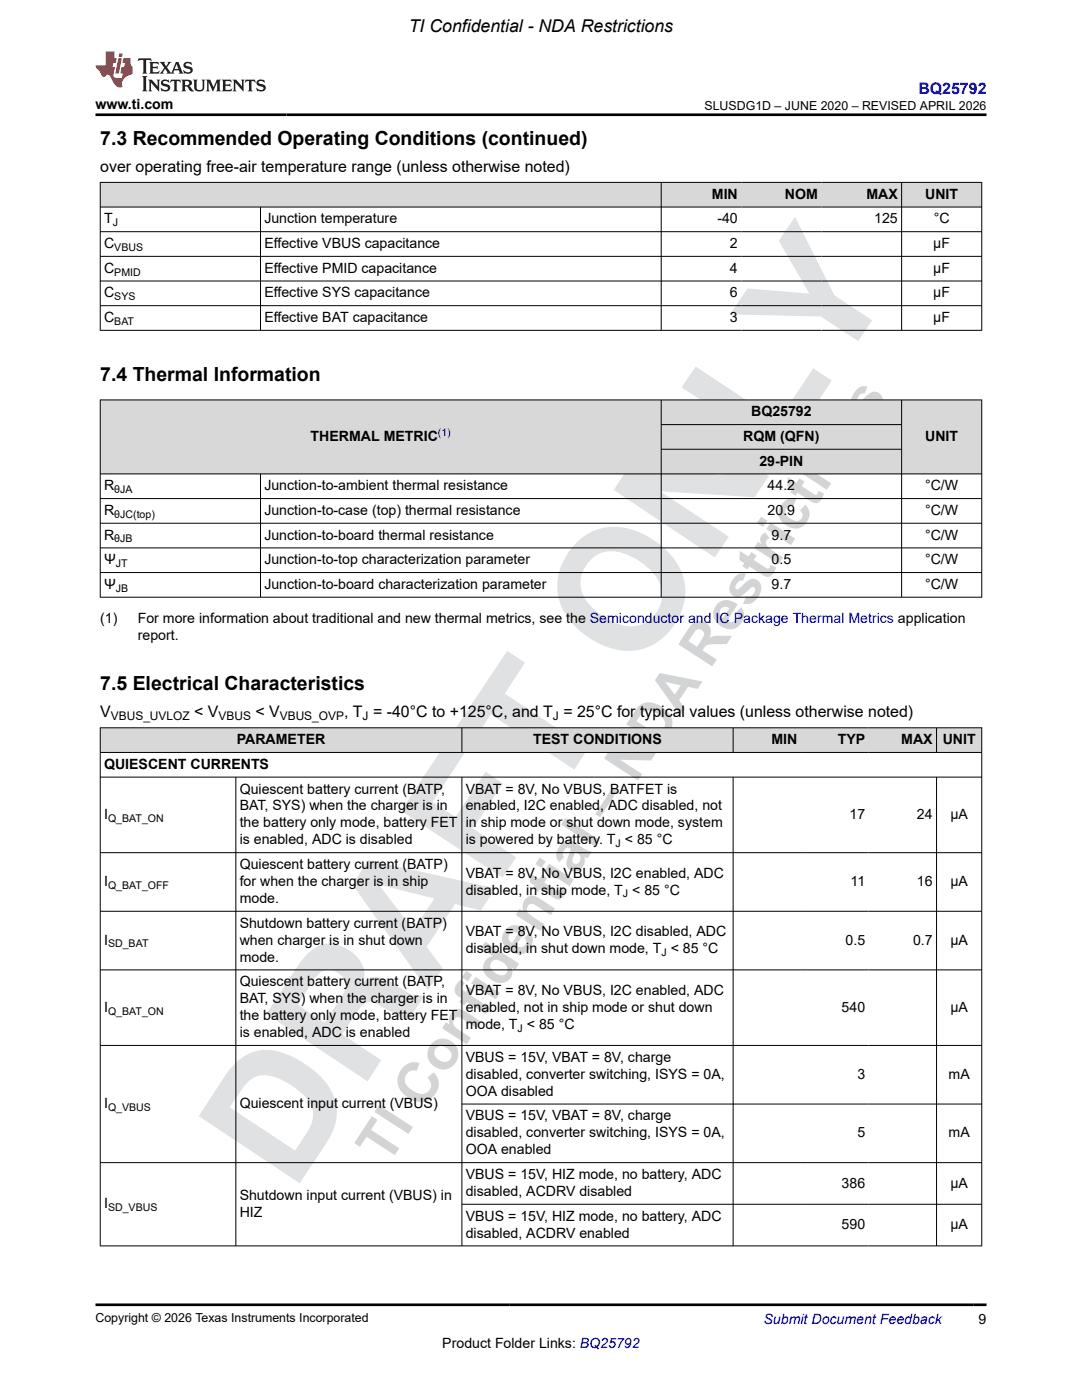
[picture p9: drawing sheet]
<svg xmlns="http://www.w3.org/2000/svg" width="216mm" height="279mm" viewBox="0 0 216 279" stroke-linecap="round" stroke-linejoin="round" font-family="sans-serif">
<defs><g id="words">
<text font-size="11.3" fill="#d2d4d5" x="77.3" y="232.7" transform="rotate(-57 77.3 232.7)">TI Confidential – NDA Restrictions</text>
<g font-size="3.9">
<text x="20" y="28.8">7.3 Recommended Operating Conditions (continued)</text>
<text x="20" y="76.1">7.4 Thermal Information</text>
<text x="20" y="137.7">7.5 Electrical Characteristics</text>
</g>
<text font-size="3.5" x="81.6" y="6.3">TI Confidential - NDA Restrictions</text>
<text font-size="3.2" fill="#00f" x="183.3" y="18.7">BQ25792</text>
<g font-size="3.2">
<text x="20" y="34.3">over operating free-air temperature range (unless otherwise noted)</text>
<text x="20" y="143.1">V</text>
<text x="38.7" y="143.1">&lt; V</text>
<text x="51" y="143.1">&lt; V</text>
<text x="68.7" y="143.1">, T = -40°C to +125°C, and T = 25°C for typical values (unless otherwise noted)</text>
</g>
<g font-size="2.8">
<text x="19" y="21.8">www.ti.com</text>
<text x="142" y="39.7">MIN</text>
<text x="156.6" y="39.7">NOM</text>
<text x="172.9" y="39.7">MAX</text>
<text x="184.6" y="39.7">UNIT</text>
<text x="20.8" y="44.6">T</text>
<text x="52.7" y="44.6">Junction temperature</text>
<text x="143.1" y="44.6">-40</text>
<text x="174.4" y="44.6">125</text>
<text x="186.3" y="44.6">°C</text>
<text x="20.8" y="49.5">C</text>
<text x="52.7" y="49.5">Effective VBUS capacitance</text>
<text x="145.7" y="49.5">2</text>
<text x="186.2" y="49.5">µF</text>
<text x="20.8" y="54.4">C</text>
<text x="20.8" y="59.4">C</text>
<text x="52.7" y="54.4">Effective PMID capacitance</text>
<text x="52.7" y="59.4">Effective SYS capacitance</text>
<text x="145.7" y="54.4">4</text>
<text x="145.7" y="59.4">6</text>
<text x="186.2" y="54.4">µF</text>
<text x="186.2" y="59.4">µF</text>
<text x="20.8" y="64.3">C</text>
<text x="52.7" y="64.3">Effective BAT capacitance</text>
<text x="145.7" y="64.3">3</text>
<text x="186.2" y="64.3">µF</text>
<text x="149.9" y="83.1">BQ25792</text>
<text x="62" y="88">THERMAL METRIC</text>
<text x="148.3" y="88">RQM (QFN)</text>
<text x="184.6" y="88">UNIT</text>
<text x="151.5" y="92.9">29-PIN</text>
<text x="20.8" y="97.9">R</text>
<text x="52.7" y="97.9">Junction-to-ambient thermal resistance</text>
<text x="153.2" y="97.9">44.2</text>
<text x="184.6" y="97.9">°C/W</text>
<text x="20.8" y="102.8">R</text>
<text x="20.8" y="107.7">R</text>
<text x="52.7" y="102.8">Junction-to-case (top) thermal resistance</text>
<text x="52.7" y="107.7">Junction-to-board thermal resistance</text>
<text x="153.2" y="102.8">20.9</text>
<text x="154" y="107.7">9.7</text>
<text x="184.6" y="102.8">°C/W</text>
<text x="184.6" y="107.7">°C/W</text>
<text x="20.8" y="112.6">Ψ</text>
<text x="52.7" y="112.6">Junction-to-top characterization parameter</text>
<text x="154" y="112.6">0.5</text>
<text x="184.6" y="112.6">°C/W</text>
<text x="20.8" y="117.5">Ψ</text>
<text x="52.7" y="117.5">Junction-to-board characterization parameter</text>
<text x="154" y="117.5">9.7</text>
<text x="184.6" y="117.5">°C/W</text>
<text x="20" y="124.3">(1)</text>
<text x="27.5" y="124.3">For more information about traditional and new thermal metrics, see the Semiconductor and IC Package Thermal Metrics application</text>
<text x="27.5" y="127.7">report.</text>
<text x="47.2" y="148.5">PARAMETER</text>
<text x="106.4" y="148.5">TEST CONDITIONS</text>
<text x="153.9" y="148.5">MIN</text>
<text x="167.2" y="148.5">TYP</text>
<text x="179.8" y="148.5">MAX</text>
<text x="188.1" y="148.5">UNIT</text>
<text x="20.8" y="153.4">QUIESCENT CURRENTS</text>
<text x="47.8" y="158.4">Quiescent battery current (BATP,</text>
<text x="47.8" y="161.8">BAT, SYS) when the charger is in</text>
<text x="92.9" y="158.4">VBAT = 8V, No VBUS, BATFET is</text>
<text x="92.9" y="161.8">enabled, I2C enabled, ADC disabled, not</text>
<text x="20.8" y="163.4">I</text>
<text x="47.8" y="165.1">the battery only mode, battery FET</text>
<text x="92.9" y="165.1">in ship mode or shut down mode, system</text>
<text x="169.5" y="163.4">17</text>
<text x="183" y="163.4">24</text>
<text x="189.6" y="163.4">µA</text>
<text x="47.8" y="168.5">is enabled, ADC is disabled</text>
<text x="47.8" y="173.4">Quiescent battery current (BATP)</text>
<text x="92.9" y="168.5">is powered by battery. T &lt; 85 °C</text>
<text x="20.8" y="176.8">I</text>
<text x="47.8" y="176.8">for when the charger is in ship</text>
<text x="92.9" y="175.1">VBAT = 8V, No VBUS, I2C enabled, ADC</text>
<text x="92.9" y="178.5">disabled, in ship mode, T &lt; 85 °C</text>
<text x="169.7" y="176.8">11</text>
<text x="183" y="176.8">16</text>
<text x="189.6" y="176.8">µA</text>
<text x="47.8" y="180.2">mode.</text>
<text x="47.8" y="185.1">Shutdown battery current (BATP)</text>
<text x="20.8" y="188.5">I</text>
<text x="47.8" y="188.5">when charger is in shut down</text>
<text x="47.8" y="191.9">mode.</text>
<text x="92.9" y="186.8">VBAT = 8V, No VBUS, I2C disabled, ADC</text>
<text x="92.9" y="190.2">disabled, in shut down mode, T &lt; 85 °C</text>
<text x="168.7" y="188.5">0.5</text>
<text x="182.2" y="188.5">0.7</text>
<text x="189.6" y="188.5">µA</text>
<text x="47.8" y="196.8">Quiescent battery current (BATP,</text>
<text x="20.8" y="201.9">I</text>
<text x="47.8" y="200.2">BAT, SYS) when the charger is in</text>
<text x="47.8" y="203.6">the battery only mode, battery FET</text>
<text x="92.9" y="198.5">VBAT = 8V, No VBUS, I2C enabled, ADC</text>
<text x="92.9" y="201.9">enabled, not in ship mode or shut down</text>
<text x="167.9" y="201.9">540</text>
<text x="189.6" y="201.9">µA</text>
<text x="47.8" y="207">is enabled, ADC is enabled</text>
<text x="92.9" y="205.3">mode, T &lt; 85 °C</text>
<text x="92.9" y="211.9">VBUS = 15V, VBAT = 8V, charge</text>
<text x="92.9" y="215.3">disabled, converter switching, ISYS = 0A,</text>
<text x="171.1" y="215.3">3</text>
<text x="189.3" y="215.3">mA</text>
<text x="20.8" y="221.1">I</text>
<text x="47.8" y="221.1">Quiescent input current (VBUS)</text>
<text x="92.9" y="218.7">OOA disabled</text>
<text x="92.9" y="223.6">VBUS = 15V, VBAT = 8V, charge</text>
<text x="92.9" y="227">disabled, converter switching, ISYS = 0A,</text>
<text x="171.1" y="227">5</text>
<text x="189.3" y="227">mA</text>
<text x="92.9" y="230.4">OOA enabled</text>
<text x="47.8" y="239.5">Shutdown input current (VBUS) in</text>
<text x="92.9" y="235.3">VBUS = 15V, HIZ mode, no battery, ADC</text>
<text x="92.9" y="238.7">disabled, ACDRV disabled</text>
<text x="167.9" y="237">386</text>
<text x="189.6" y="237">µA</text>
<text x="20.8" y="241.2">I</text>
<text x="47.8" y="242.8">HIZ</text>
<text x="92.9" y="243.6">VBUS = 15V, HIZ mode, no battery, ADC</text>
<text x="167.9" y="245.3">590</text>
<text x="189.6" y="245.3">µA</text>
<text x="92.9" y="247">disabled, ACDRV enabled</text>
<text x="88.3" y="269">Product Folder Links: BQ25792</text>
<text x="195.3" y="264.2">9</text>
</g>
<text font-size="2.8" fill="#00f" x="152.4" y="264.2">Submit Document Feedback</text>
<g font-size="2.5">
<text x="140.6" y="21.9">SLUSDG1D – JUNE 2020 – REVISED APRIL 2026</text>
<text x="19" y="263.9">Copyright © 2026 Texas Instruments Incorporated</text>
</g>
<g font-size="2.4">
<text x="22.1" y="143.8">VBUS_UVLOZ</text>
<text x="43.6" y="143.8">VBUS</text>
<text x="55.8" y="143.8">VBUS_OVP</text>
<text x="72.4" y="143.8">J</text>
<text x="110.3" y="143.8">J</text>
</g>
<g font-size="2.1">
<text x="22.5" y="45.2">J</text>
<text x="22.8" y="50.1">VBUS</text>
<text x="22.8" y="55">PMID</text>
<text x="22.8" y="59.9">SYS</text>
<text x="22.8" y="64.8">BAT</text>
<text x="22.8" y="98.4">θJA</text>
<text x="22.8" y="103.3">θJC(top)</text>
<text x="22.8" y="108.3">θJB</text>
<text x="23.1" y="113.2">JT</text>
<text x="23.1" y="118.1">JB</text>
<text x="21.6" y="164">Q_BAT_ON</text>
<text x="122.8" y="169.1">J</text>
<text x="21.6" y="177.4">Q_BAT_OFF</text>
<text x="124.3" y="179.1">J</text>
<text x="21.6" y="189.1">SD_BAT</text>
<text x="132" y="190.8">J</text>
<text x="21.6" y="202.5">Q_BAT_ON</text>
<text x="103.3" y="205.9">J</text>
<text x="21.6" y="221.7">Q_VBUS</text>
<text x="21.6" y="241.7">SD_VBUS</text>
</g>
<text font-size="2.1" fill="#00f" x="87.4" y="87.1">(1)</text>
</g></defs>
<g fill="#e0e1e3">
<path d="M46.6 212.5l-1.8 2.3-5.1 8 20.1 13.3 4.5-6.7a11.8 11.8 0 0 0 2.8-9 12.8 12.8 0 0 0-6.1-8 13.7 13.7 0 0 0-9.1-2.8 8.9 8.9 0 0 0-5.3 2.9zM49.7 215.7a5.3 5.3 0 0 1 6.2-.3 14.6 14.6 0 0 1 5.8 4.6 5 5 0 0 1 0 5.3l-2.8 4.3-13.1-8.6 2.6-3.7z" fill-rule="evenodd"/>
<path d="M61.3 190.4l-1.7 2-6.5 10 20.3 13.4 2.7-4.2-7.8-5.2 2.9-4.5a3.2 3.2 0 0 1 3-1.9 29.1 29.1 0 0 1 5.5 2.9l1.8 .6 3-4.5-.6-.5a1.97 1.97 0 0 1-2.3-.3l-.5-.3a15.7 15.7 0 0 0-5.7-2.9 3.9 3.9 0 0 0-2.9 .9 5.3 5.3 0 0 0-2.7-6.2 6.1 6.1 0 0 0-8.5 .7zM63.3 194.7a3.3 3.3 0 0 1 3.3-1 3.3 3.3 0 0 1 2.4 2.6 4.4 4.4 0 0 1-1 2.8l-3.3 4.9-5.3-3.5z" fill-rule="evenodd"/>
<path d="M73.5 171.6l-3.2 4.9 15.1 21.1 2.9-4.4-3.2-4.2 5.7-8.6 5.2 1.3 2.8-4.4zM75.6 176.5l11.1 2.8-4.2 6.3z" fill-rule="evenodd"/>
<path d="M89.6 147.3l3.5 2.4-6.8 10.3 4.6 3.1 6-9.1 3.5 2.4-6 9 8.6 5.7-2.7 4.1-20.3-13.4z" fill-rule="evenodd"/>
<path d="M101.2 129.9l3.6 2.3-4.1 6.2 16.6 11-2.7 4.2-16.7-11-4.1 6.2-3.6-2.4z" fill-rule="evenodd"/>
<path d="M115.2 108.2a11.6 11.6 0 0 0-2.8 13.7 16.1 16.1 0 0 0 12.8 8 11.3 11.3 0 0 0 10.2-6.6 10.9 10.9 0 0 0-2.5-13.5 15.2 15.2 0 0 0-12-4.5 10.3 10.3 0 0 0-5.7 2.9zM117.6 112a6.2 6.2 0 0 1 7.6-1.3 11.2 11.2 0 0 1 6.8 6.7 6.4 6.4 0 0 1-2.5 6.4 6.4 6.4 0 0 1-6.8 .5 11.7 11.7 0 0 1-6.6-6.2 6.1 6.1 0 0 1 1.5-6.1z" fill-rule="evenodd"/>
<path d="M133.2 81.5l20.3 13.5-2.9 4.2-18.9-1.2 13.7 9.1-2.8 4.2-20.1-13.5 2.8-4.3 18.8 1.2-13.6-9z" fill-rule="evenodd"/>
<path d="M138.8 73.2l16.5 10.9 7-10.6 3.7 2.4-9.8 14.8-20.2-13.4z" fill-rule="evenodd"/>
<path d="M158.6 43.3l7.9 15.6 7.5 5-2.8 4.2-7.4-4.9-18.1-.5 3.4-5.1 12.4 1-6.1-10.5z" fill-rule="evenodd"/>
</g>
<g fill="#d8d8d8">
<path d="M20 36.4h175.9v4.9h-175.9z" fill-rule="evenodd"/>
<path d="M20.1 36.5h111.8v4.8h-111.8z" fill-rule="evenodd"/>
<path d="M132 36.5h15.9v4.8h-15.9z" fill-rule="evenodd"/>
<path d="M147.9 36.5h16v4.8h-16z" fill-rule="evenodd"/>
<path d="M163.9 36.5h15.9v4.8h-15.9z" fill-rule="evenodd"/>
<path d="M180 36.5h15.8v4.8h-15.8z" fill-rule="evenodd"/>
</g>
<path d="M19.9 36.4h176.1M20 36.3v29.7M131.9 36.3v29.7M179.9 36.3v29.7M195.9 36.3v29.7M19.9 41.3h176.1M19.9 46.2h176.1M19.9 51.2h176.1M19.9 56.1h176.1M52 41.3v24.7M19.9 61h176.1M19.9 65.9h176.1" fill="none" stroke="#000" stroke-width=".2"/>
<g fill="#d8d8d8">
<path d="M20 79.8h175.9v4.9h-175.9z" fill-rule="evenodd"/>
<path d="M20.1 79.9h111.8v14.6h-111.8z" fill-rule="evenodd"/>
<path d="M132 79.9h47.8v4.8h-47.8z" fill-rule="evenodd"/>
<path d="M180 79.9h15.8v14.6h-15.8z" fill-rule="evenodd"/>
<path d="M132 84.8h47.8v4.8h-47.8z" fill-rule="evenodd"/>
<path d="M132 89.7h47.8v4.8h-47.8z" fill-rule="evenodd"/>
</g>
<g fill="none" stroke="#000" stroke-width=".2">
<path d="M19.9 79.8h176.1M20 79.8v39.4M131.9 79.8v39.4M179.9 79.8v39.4M195.9 79.8v39.4M19.9 94.6h176.1M19.9 99.5h176.1M52 94.6v24.6M131.9 84.7h48.1M131.9 89.7h48.1M19.9 104.4h176.1M19.9 109.3h176.1"/>
<path d="M19.9 114.3h176.1M19.9 119.2h176.1"/>
</g>
<g fill="#d8d8d8">
<path d="M20 145.2h175.9v5h-175.9z" fill-rule="evenodd"/>
<path d="M20.1 145.3h72v4.8h-72z" fill-rule="evenodd"/>
<path d="M92.2 145.3h54v4.8h-54z" fill-rule="evenodd"/>
<path d="M146.3 145.3h13.5v4.8h-13.5z" fill-rule="evenodd"/>
<path d="M159.8 145.3h13.5v4.8h-13.5z" fill-rule="evenodd"/>
<path d="M173.3 145.3h13.5v4.8h-13.5z" fill-rule="evenodd"/>
<path d="M186.9 145.3h8.9v4.8h-8.9z" fill-rule="evenodd"/>
</g>
<g fill="none" stroke="#000" stroke-width=".2">
<path d="M19.9 145.2h176.1M19.9 150.2h176.1M19.9 155.1h176.1M20 145.2v103.5M47.1 155.1v93.6M92.2 145.2v5M92.2 155.1v93.6M146.3 145.2v5M146.3 155.1v93.6M186.9 145.2v5M186.9 155.1v93.6M195.9 145.2v103.5"/>
<path d="M19.9 170.2h176.1M19.9 181.9h176.1M19.9 193.6h176.1M19.9 208.6h176.1M92.2 220.3h103.8M196 232h-176.1M19.9 248.6h176.1M92.2 240.3h103.8"/>
</g>
<path d="M27.7 11.6l-.2 .6 .5-.2h.6v.1v2.2l-.2 .4h1l-.2-.4v-2.2v-.1h.5l.5 .2-.1-.6zM29.8 12.4l.2 .3v1.6l-.2 .4h1.9l.1-.6a1.08 1.08 0 0 1-1.3 .2v-.7h.6l.4 .2v-.7l-.4 .2h-.6v-.5l.2-.2a1 1 0 0 1 1 .3l-.1-.5zM31.8 12.4l1 1.1-1 1.2h.9l-.2-.2 .4-.8 .5 .8-.2 .2h1.6l-.2-.2 .1-.5h1l.1 .5-.1 .2h.9l-.2-.4-.8-1.9h-.5l-1 2.1-.8-1.1 .9-1h-.8l.2 .2-.5 .6-.3-.6 .1-.2zM35.2 12.8l.4 1h-.8zM36.8 12.5a.65 .65 0 0 0-.2 .7 .65 .65 0 0 0 .6 .5l.7 .1 .1 .3a.79 .79 0 0 1-.7 .4 .79 .79 0 0 1-.7-.5l.1 .7 .2-.1a.93 .93 0 0 0 1.1 0 .93 .93 0 0 0 .4-.9 1.46 1.46 0 0 0-1.2-.6l-.1-.3a1.09 1.09 0 0 1 1.2 .2l-.2-.6-.1 .1-.6-.2zM28.4 15.2l.2 .4v2.2l-.2 .4h1l-.2-.4v-2.2l.2-.4zM29.6 15.9l.2 .4v1.5l-.2 .4h.8l-.3-.4v-1.3l1.7 1.8v-2l.2-.4h-.8l.2 .2 .1 1.1-1.2-1.3zM32.3 16a.65 .65 0 0 0-.2 .8 .65 .65 0 0 0 .7 .4l.6 .2 .1 .2a.79 .79 0 0 1-.7 .4 .79 .79 0 0 1-.7-.5l.1 .7 .2-.1a.93 .93 0 0 0 1.1 .1 .93 .93 0 0 0 .4-1 1.46 1.46 0 0 0-1.2-.5l-.1-.4a1.09 1.09 0 0 1 1.2 .2l-.2-.6-.1 .1-.6-.1zM34.1 15.9l-.1 .6a.63 .63 0 0 1 .7-.3l.1 1.6-.3 .4h1l-.2-.4v-1.6a.66 .66 0 0 1 .8 .3l-.1-.6zM36.2 15.9l.2 .4v1.5l-.2 .4h.9l-.2-.2v-.7h.5l.1 .2a.79 .79 0 0 0 1.2 .6l-1-.9a.61 .61 0 0 0 .6-.6 .61 .61 0 0 0-.5-.7zM36.9 16.2h.2a.47 .47 0 0 1 .5 .1 .47 .47 0 0 1 .1 .5l-.2 .1-.6 .1zM38.5 15.9l.2 .2a2.27 2.27 0 0 0 .4 2 1.04 1.04 0 0 0 1.7-.7v-1.3l.2-.2h-.8l.2 .4v1.1a.6 .6 0 0 1-.6 .6 .6 .6 0 0 1-.6-.6v-1.1l.3-.4zM41.1 15.9l.2 .4v1.5l-.2 .4h.7l-.2-.4v-1.4l.9 1.9 .8-1.9v1.4l-.2 .4h1l-.3-.4v-1.5l.3-.4h-.8l-.7 1.5-.7-1.5zM44.3 15.9l.2 .4v1.5l-.2 .4h1.9l.1-.6a1.09 1.09 0 0 1-1.3 .2v-.7h.6l.4 .2v-.6l-.4 .2h-.6v-.6l.2-.1a1.01 1.01 0 0 1 1 .3l-.1-.6zM46.4 15.9l.3 .4v1.5l-.3 .4h.8l-.2-.4v-1.3l1.6 1.8v-2l.2-.4h-.7l.2 .2v1.1l-1.2-1.3zM49 15.9l-.1 .6a.63 .63 0 0 1 .8-.3v1.6l-.3 .4h1l-.2-.4v-1.6a.66 .66 0 0 1 .8 .3l-.1-.6zM51.4 16a.65 .65 0 0 0-.2 .8 .65 .65 0 0 0 .6 .4l.6 .2 .2 .2a.79 .79 0 0 1-.8 .4 .79 .79 0 0 1-.6-.5l.1 .7 .2-.1a.93 .93 0 0 0 1 .1 .93 .93 0 0 0 .5-1 1.46 1.46 0 0 0-1.3-.5l-.1-.4a1.09 1.09 0 0 1 1.3 .2l-.2-.6-.2 .1-.5-.1z" fill="#231f20"/>
<path d="M21.1 10.3v2.7h-2.1l.1 .4 .9 1a.95 .95 0 0 0 .9 .9 .59 .59 0 0 1 .6-.4 .59 .59 0 0 1 .5 .3l.4 .8a1.59 1.59 0 0 0 2.1 1.4 1.61 1.61 0 0 1 1-2.3l1-.3-.1-1.5a1.59 1.59 0 0 1-.4-1.7h-1.4l-.2 .9h.5l-.1 .9h-.5l-.2 .9v.3l.4 .1-.2 .9h-.6a.73 .73 0 0 1-1.1-.7l.3-1.5h-.5l.2-.9h.5l.2-.9h-.5v-1.3zM23.6 11.6l-.6 3.1h.7l.6-3.1zM23.8 10.7l-.1 .6h.7l.1-.6z" fill="#ed1c24"/>
<path d="M19 22.9h177.8M19 260.4h177.8" fill="none" stroke="#000" stroke-width=".53"/>
<use href="#words"/>
</svg>
